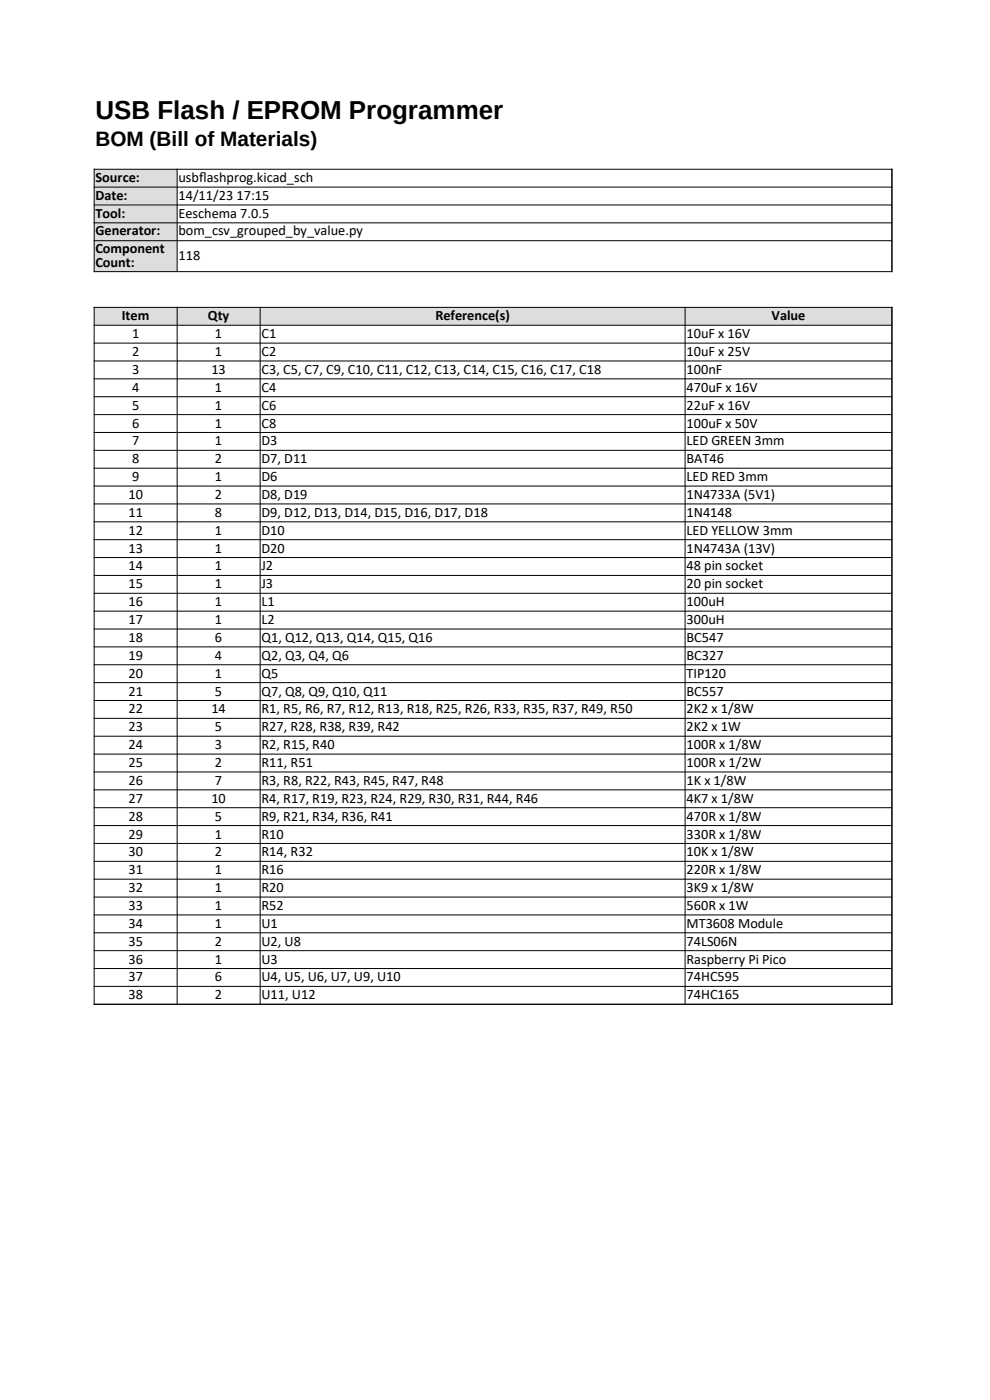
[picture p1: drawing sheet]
<svg xmlns="http://www.w3.org/2000/svg" width="210mm" height="297mm" viewBox="0 0 210 297" stroke-linecap="round" stroke-linejoin="round" font-family="sans-serif">
<defs><g id="words">
<text font-size="5.5" x="20.3" y="25.2">USB Flash / EPROM Programmer</text>
<text font-size="4.4" x="20.3" y="30.9">BOM (Bill of Materials)</text>
<g font-size="3">
<text x="20.3" y="38.6">Source:</text>
<text x="37.9" y="38.6">usbf</text>
<text x="42.2" y="38.6">lashprog.kicad_sch</text>
<text x="20.3" y="42.4">Date:</text>
<text x="20.3" y="46.1">Tool:</text>
<text x="37.9" y="42.4">14/11/23 17:15</text>
<text x="37.9" y="46.1">Eeschema 7.0.5</text>
<text x="20.2" y="53.6">Component</text>
<text x="20.3" y="49.9">Generator:</text>
<text x="37.9" y="49.9">bom_csv_grouped_by_value.py</text>
<text x="20.2" y="56.7">Count:</text>
<text x="37.9" y="55.1">118</text>
<text x="25.8" y="67.9">Item</text>
<text x="28" y="71.7">1</text>
<text x="44.1" y="67.9">Qty</text>
<text x="45.6" y="71.7">1</text>
<text x="55.5" y="71.7">C1</text>
<text x="92.4" y="67.9">Reference(s)</text>
<text x="145.6" y="71.7">10uF x 16V</text>
<text x="163.7" y="67.9">Value</text>
<text x="28" y="75.5">2</text>
<text x="45.6" y="75.5">1</text>
<text x="55.5" y="75.5">C2</text>
<text x="145.6" y="75.5">10uF x 25V</text>
<text x="28" y="79.3">3</text>
<text x="28" y="83.1">4</text>
<text x="44.8" y="79.3">13</text>
<text x="45.6" y="83.1">1</text>
<text x="55.5" y="79.3">C3, C5, C7, C9, C10, C11, C12, C13, C14, C15, C16, C17, C18</text>
<text x="55.5" y="83.1">C4</text>
<text x="145.6" y="79.3">100nF</text>
<text x="145.6" y="83.1">470uF x 16V</text>
<text x="28" y="86.9">5</text>
<text x="45.6" y="86.9">1</text>
<text x="55.5" y="86.9">C6</text>
<text x="145.6" y="86.9">22uF x 16V</text>
<text x="28" y="90.7">6</text>
<text x="28" y="94.5">7</text>
<text x="45.6" y="90.7">1</text>
<text x="45.6" y="94.5">1</text>
<text x="55.5" y="90.7">C8</text>
<text x="55.5" y="94.5">D3</text>
<text x="145.6" y="90.7">100uF x 50V</text>
<text x="145.6" y="94.5">LED GREEN 3mm</text>
<text x="28" y="98.3">8</text>
<text x="45.6" y="98.3">2</text>
<text x="55.5" y="98.3">D7, D11</text>
<text x="145.6" y="98.3">BAT46</text>
<text x="27.2" y="105.9">10</text>
<text x="28" y="102.1">9</text>
<text x="45.6" y="102.1">1</text>
<text x="45.6" y="105.9">2</text>
<text x="55.5" y="102.1">D6</text>
<text x="55.5" y="105.9">D8, D19</text>
<text x="145.6" y="102.1">LED RED 3mm</text>
<text x="145.6" y="105.9">1N4733A (5V1)</text>
<text x="27.2" y="109.7">11</text>
<text x="27.2" y="113.4">12</text>
<text x="45.6" y="109.7">8</text>
<text x="45.6" y="113.4">1</text>
<text x="55.5" y="109.7">D9, D12, D13, D14, D15, D16, D17, D18</text>
<text x="55.5" y="113.4">D10</text>
<text x="145.6" y="109.7">1N4148</text>
<text x="145.6" y="113.4">LED YELLOW 3mm</text>
<text x="27.2" y="117.2">13</text>
<text x="45.6" y="117.2">1</text>
<text x="55.5" y="117.2">D20</text>
<text x="145.6" y="117.2">1N4743A (13V)</text>
<text x="27.2" y="121">14</text>
<text x="27.2" y="124.8">15</text>
<text x="45.6" y="121">1</text>
<text x="45.6" y="124.8">1</text>
<text x="55.5" y="121">J2</text>
<text x="55.5" y="124.8">J3</text>
<text x="145.6" y="121">48 pin socket</text>
<text x="145.6" y="124.8">20 pin socket</text>
<text x="27.2" y="128.6">16</text>
<text x="45.6" y="128.6">1</text>
<text x="55.5" y="128.6">L1</text>
<text x="145.6" y="128.6">100uH</text>
<text x="27.2" y="132.4">17</text>
<text x="27.2" y="136.2">18</text>
<text x="45.6" y="132.4">1</text>
<text x="45.6" y="136.2">6</text>
<text x="55.5" y="132.4">L2</text>
<text x="55.5" y="136.2">Q1, Q12, Q13, Q14, Q15, Q16</text>
<text x="145.6" y="132.4">300uH</text>
<text x="145.6" y="136.2">BC547</text>
<text x="27.2" y="140">19</text>
<text x="27.2" y="143.8">20</text>
<text x="45.6" y="140">4</text>
<text x="45.6" y="143.8">1</text>
<text x="55.5" y="140">Q2, Q3, Q4, Q6</text>
<text x="55.5" y="143.8">Q5</text>
<text x="145.6" y="140">BC327</text>
<text x="145.6" y="143.8">TIP120</text>
<text x="27.2" y="147.6">21</text>
<text x="45.6" y="147.6">5</text>
<text x="55.5" y="147.6">Q7, Q8, Q9, Q10, Q11</text>
<text x="145.6" y="147.6">BC557</text>
<text x="27.2" y="151.4">22</text>
<text x="27.2" y="155.1">23</text>
<text x="44.8" y="151.4">14</text>
<text x="45.6" y="155.1">5</text>
<text x="55.5" y="151.4">R1, R5, R6, R7, R12, R13, R18, R25, R26, R33, R35, R37, R49, R50</text>
<text x="55.5" y="155.2">R27, R28, R38, R39, R42</text>
<text x="145.6" y="151.4">2K2 x 1/8W</text>
<text x="145.6" y="155.1">2K2 x 1W</text>
<text x="27.2" y="158.9">24</text>
<text x="45.6" y="158.9">3</text>
<text x="55.5" y="158.9">R2, R15, R40</text>
<text x="145.6" y="158.9">100R x 1/8W</text>
<text x="27.2" y="162.7">25</text>
<text x="27.2" y="166.5">26</text>
<text x="45.6" y="162.7">2</text>
<text x="45.6" y="166.5">7</text>
<text x="55.5" y="162.7">R11, R51</text>
<text x="55.5" y="166.5">R3, R8, R22, R43, R45, R47, R48</text>
<text x="145.6" y="162.7">100R x 1/2W</text>
<text x="145.6" y="166.5">1K x 1/8W</text>
<text x="27.2" y="170.3">27</text>
<text x="44.8" y="170.3">10</text>
<text x="55.5" y="170.3">R4, R17, R19, R23, R24, R29, R30, R31, R44, R46</text>
<text x="145.6" y="170.3">4K7 x 1/8W</text>
<text x="27.2" y="174.1">28</text>
<text x="27.2" y="177.9">29</text>
<text x="45.6" y="174.1">5</text>
<text x="45.6" y="177.9">1</text>
<text x="55.5" y="174.1">R9, R21, R34, R36, R41</text>
<text x="55.5" y="177.9">R10</text>
<text x="145.6" y="174.1">470R x 1/8W</text>
<text x="145.6" y="177.9">330R x 1/8W</text>
<text x="27.2" y="181.7">30</text>
<text x="27.2" y="185.5">31</text>
<text x="45.6" y="181.7">2</text>
<text x="45.6" y="185.5">1</text>
<text x="55.5" y="181.7">R14, R32</text>
<text x="55.5" y="185.5">R16</text>
<text x="145.6" y="181.7">10K x 1/8W</text>
<text x="145.6" y="185.5">220R x 1/8W</text>
<text x="27.2" y="189.3">32</text>
<text x="45.6" y="189.3">1</text>
<text x="55.5" y="189.3">R20</text>
<text x="145.6" y="189.3">3K9 x 1/8W</text>
<text x="27.2" y="193.1">33</text>
<text x="27.2" y="196.8">34</text>
<text x="45.6" y="193.1">1</text>
<text x="45.6" y="196.8">1</text>
<text x="55.5" y="193.1">R52</text>
<text x="55.5" y="196.8">U1</text>
<text x="145.6" y="193.1">560R x 1W</text>
<text x="145.6" y="196.8">MT3608 Module</text>
<text x="27.2" y="200.6">35</text>
<text x="45.6" y="200.6">2</text>
<text x="55.5" y="200.6">U2, U8</text>
<text x="145.6" y="200.6">74LS06N</text>
<text x="27.2" y="204.4">36</text>
<text x="27.2" y="208.2">37</text>
<text x="45.6" y="204.4">1</text>
<text x="45.6" y="208.2">6</text>
<text x="55.5" y="204.4">U3</text>
<text x="55.5" y="208.2">U4, U5, U6, U7, U9, U10</text>
<text x="145.6" y="204.4">Raspberry Pi Pico</text>
<text x="145.6" y="208.2">74HC595</text>
<text x="27.2" y="212">38</text>
<text x="45.6" y="212">2</text>
<text x="55.5" y="212">U11, U12</text>
<text x="145.6" y="212">74HC165</text>
</g>
</g></defs>
<g fill="#ddd">
<path d="M20 35.9h17.6v21.7h-17.6z" fill-rule="evenodd"/>
<path d="M20 65.2h169.2v3.8h-169.2z" fill-rule="evenodd"/>
</g>
<g fill="none" stroke="#000" stroke-width=".21">
<path d="M19.9 35.9h169.4M19.9 39.7h169.4M20 35.8v21.9M37.6 35.8v21.9M189.2 35.8v21.9M19.9 43.5h169.4M19.9 47.3h169.4M19.9 51.1h169.4M19.9 57.6h169.4M19.9 65.2h169.4M19.9 69h169.4M19.9 72.8h169.4"/>
<path d="M19.9 76.6h169.4M20 65.1v148.1M37.6 65.1v148.1M55.2 65.1v148.1M145.3 65.1v148.1M189.2 65.1v148.1M19.9 80.4h169.4M19.9 84.2h169.4M19.9 88h169.4M19.9 91.7h169.4M19.9 95.5h169.4M19.9 99.3h169.4"/>
<path d="M19.9 103.1h169.4M19.9 106.9h169.4M19.9 110.7h169.4M19.9 114.5h169.4M19.9 118.3h169.4M19.9 122.1h169.4M19.9 125.9h169.4M19.9 129.7h169.4M19.9 133.4h169.4M19.9 137.2h169.4M19.9 141h169.4M19.9 144.8h169.4"/>
<path d="M19.9 148.6h169.4M19.9 152.4h169.4M19.9 156.2h169.4M19.9 160h169.4M19.9 163.8h169.4M19.9 167.6h169.4M19.9 171.4h169.4M19.9 175.1h169.4M19.9 178.9h169.4M19.9 182.7h169.4M19.9 186.5h169.4M19.9 190.3h169.4"/>
<path d="M19.9 194.1h169.4M19.9 197.9h169.4M19.9 201.7h169.4M19.9 205.5h169.4M19.9 209.3h169.4M19.9 213h169.4"/>
</g>
<use href="#words"/>
</svg>
